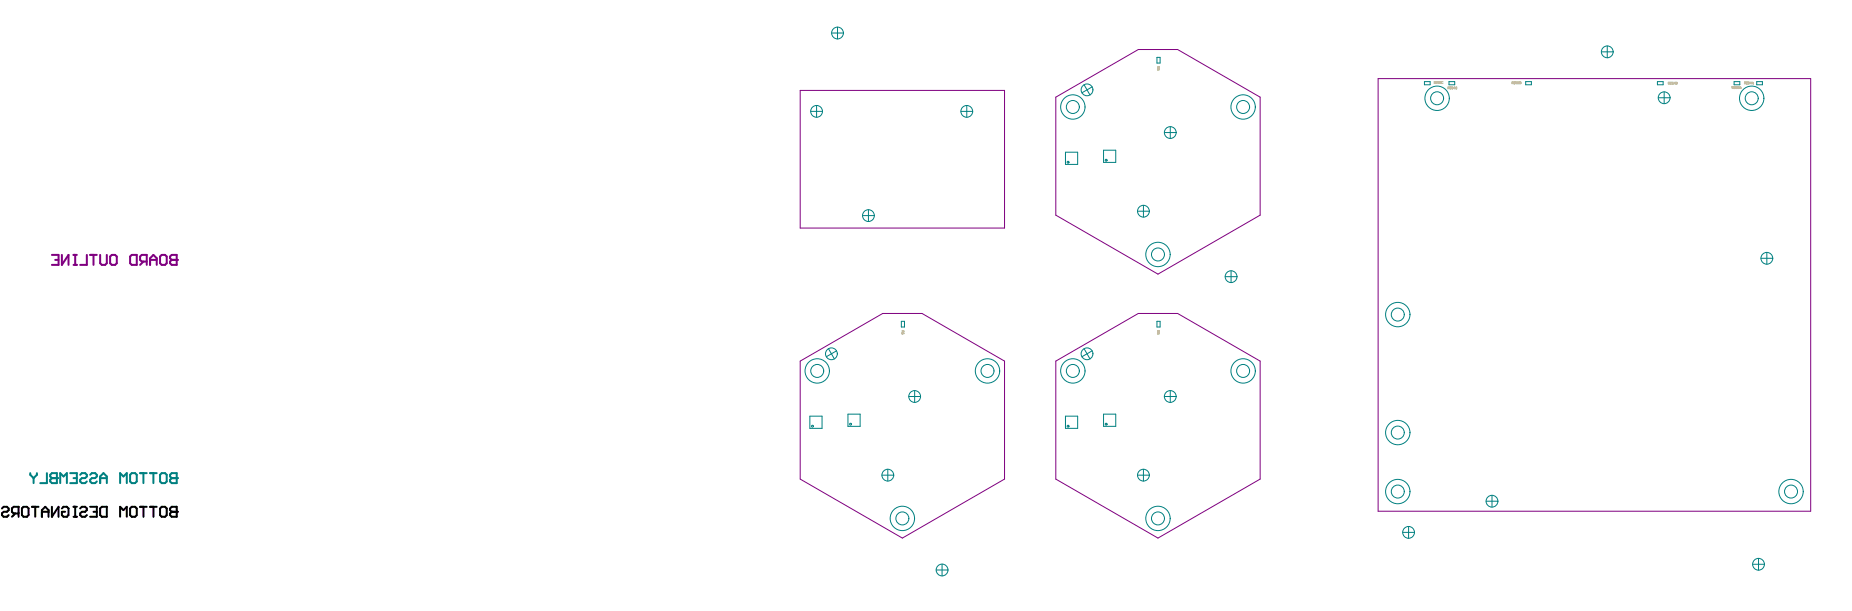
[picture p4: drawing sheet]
<svg xmlns="http://www.w3.org/2000/svg" width="1567mm" height="517mm" viewBox="0 0 1567 517" stroke-linecap="round" stroke-linejoin="round" font-family="sans-serif">
<path d="M150 216v8h-5l-1-1v-2l1-1h5" fill="none" stroke="#800080" stroke-width="1.7"/>
<circle cx="150" cy="220" r=".8" fill="#800080"/>
<g fill="none" stroke="#800080" stroke-width="1.7">
<path d="M44 216h6v8h-6M47 220h3M52 216v8l6-8v8M62 216h3M64 216v8M73 216v8h-5M76 216h6M79 216v8M85 216v7l1 1h3l1-1v-7M93 217l2-1h2l2 1v6l-2 1h-2l-2-1zM110 217l2-1h4v8h-4l-2-1zM127 220h6"/>
<path d="M135 217l2-1h3l1 1v6l-1 1h-3l-2-1zM150 216h-5l-1 1v1l1 2h5M62 224h3M121 221l-2 3M124 221h-4l-1-1v-3l1-1h4v8M127 224v-6l3-2 3 2v6"/>
</g>
<path d="M677 76h173v117h-173zM1166 66h366v366h-366zM894 82l69-40h34l69 40v100l-86 50-86-50zM677 305l70-40h33l70 40v100l-86 50-87-50zM894 305l69-40h34l69 40v100l-86 50-86-50z" fill="none" stroke="#800080" stroke-width=".85"/>
<path d="M704 28h10M709 23v10M1360 39v10M1355 44h10M1037 234h10M1042 229v10M1187 450h10M1192 445v10M797 477v10M1483 477h10M1488 472v10M792 482h10" fill="none" stroke="#008080" stroke-width=".85"/>
<path d="M150 400v9h-5l-1-2v-1l1-2h5" fill="none" stroke="#008080" stroke-width="1.7"/>
<circle cx="150" cy="404" r=".8" fill="#008080"/>
<g fill="none" stroke="#008080" stroke-width="1.7">
<path d="M48 400v9h-4l-1-2v-1l1-2h4M51 409v-9l3 3 3-3v9M59 400h6v9h-6M62 404h3M68 402l1-2h3l1 2v1l-1 1h-3l-1 2v1l1 2h3l1-2M76 402l2-2h3l1 2v1l-1 1h-3l-2 2v1l2 2h3l1-2M85 404h5M85 409v-6l3-3 2 3v6M102 409v-9l2 3 3-3v9M110 402l2-2h2l2 2v5l-2 2h-2l-2-2zM119 400h5M121 400v9"/>
<path d="M127 400h6M130 400v9M135 402l2-2h3l1 2v5l-1 2h-3l-2-2zM150 400h-5l-1 2v1l1 1h5"/>
</g>
<circle cx="48" cy="404" r=".8" fill="#008080"/>
<path d="M26 400v2l2 2M28 404v5M31 400v2l-3 2M40 400v9h-6M48 400h-4l-1 2v1l1 1h4" fill="none" stroke="#008080" stroke-width="1.7"/>
<g fill="none" stroke="#008080" stroke-width=".85">
<path d="M979 49h3v4h-3zM917 72l5 8M924 74l-8 5M1206 69h4v3h-4zM1226 69h5v3h-5zM1291 69h5v3h-5zM1403 69h5v3h-5zM1408 78v10M1468 69h4v3h-4zM1487 69h5v3h-5zM686 94h10M691 89v10"/>
<path d="M813 94h10M818 89v10M1403 83h10M985 112h10M990 107v10M902 129h10v10h-10zM934 127h10v10h-10zM735 177v10M963 179h10M968 174v10M730 182h10M1490 218h10"/>
<path d="M1495 213v10M763 272h2v5h-2zM979 272h3v5h-3zM701 295l5 9M708 297l-9 5M917 295l5 9M924 297l-8 5M769 335h10M774 330v10M985 335h10M990 330v10M685 352h11v10h-11z"/>
<path d="M718 350h10v11h-10zM902 352h10v10h-10zM934 350h10v11h-10zM751 397v10M968 397v10M746 402h10M963 402h10M1263 419v10M1258 424h10"/>
<circle cx="709" cy="28" r="5"/>
<circle cx="1360" cy="44" r="5"/>
<circle cx="920" cy="76" r="5"/>
<circle cx="691" cy="94" r="5"/>
<circle cx="818" cy="94" r="5"/>
<circle cx="908" cy="91" r="5"/>
<circle cx="908" cy="91" r="10"/>
<circle cx="1052" cy="91" r="5"/>
<circle cx="1052" cy="91" r="10"/>
<circle cx="1216" cy="83" r="5"/>
<circle cx="1216" cy="83" r="10"/>
<circle cx="1408" cy="83" r="5"/>
<circle cx="1483" cy="83" r="5"/>
<circle cx="1483" cy="83" r="10"/>
<circle cx="990" cy="112" r="5"/>
<circle cx="904" cy="137" r=".8"/>
<circle cx="936" cy="136" r=".8"/>
<circle cx="968" cy="179" r="5"/>
<circle cx="735" cy="182" r="5"/>
<circle cx="980" cy="215" r="5"/>
<circle cx="980" cy="215" r="10"/>
<circle cx="1495" cy="218" r="5"/>
<circle cx="1042" cy="234" r="5"/>
<circle cx="1183" cy="266" r="5"/>
<circle cx="1183" cy="266" r="10"/>
<circle cx="704" cy="299" r="5"/>
<circle cx="920" cy="299" r="5"/>
<circle cx="692" cy="314" r="5"/>
<circle cx="692" cy="314" r="10"/>
<circle cx="836" cy="314" r="5"/>
<circle cx="836" cy="314" r="10"/>
<circle cx="908" cy="314" r="5"/>
<circle cx="908" cy="314" r="10"/>
<circle cx="1052" cy="314" r="5"/>
<circle cx="1052" cy="314" r="10"/>
<circle cx="774" cy="335" r="5"/>
<circle cx="990" cy="335" r="5"/>
<circle cx="720" cy="359" r=".8"/>
<circle cx="936" cy="359" r=".8"/>
<circle cx="688" cy="360" r=".8"/>
<circle cx="904" cy="361" r=".8"/>
<circle cx="1183" cy="366" r="5"/>
<circle cx="1183" cy="366" r="10"/>
<circle cx="751" cy="402" r="5"/>
<circle cx="968" cy="402" r="5"/>
<circle cx="1183" cy="416" r="5"/>
<circle cx="1183" cy="416" r="10"/>
<circle cx="1516" cy="416" r="5"/>
<circle cx="1516" cy="416" r="10"/>
<circle cx="764" cy="439" r="5"/>
<circle cx="764" cy="439" r="10"/>
<circle cx="980" cy="439" r="5"/>
<circle cx="980" cy="439" r="10"/>
<circle cx="1263" cy="424" r="5"/>
<circle cx="1192" cy="450" r="5"/>
<circle cx="1488" cy="477" r="5"/>
<circle cx="797" cy="482" r="5"/>
</g>
<g fill="none" stroke="#c0c073" stroke-width=".85">
<path d="M980 56h1v1l-1 1v-2M980 58v1l1-1v1M980 57v1M1214 70h1v-1h-1v2M1214 70l1 1M1215 71h1M1216 69v2M763 280h2v1h-1v-1M980 280h1v1h-1v-1M764 281v2v-2l1 1v1M764 280l-1 1M980 281v2l1-2v1v1"/>
<path d="M980 280v1"/>
</g>
<circle cx="1216" cy="69" r=".2" fill="#c0c073"/>
<path d="M1216 69h-1M1218 69h-1v1h1v1l-1-1M1220 69h-2v1h2l-1 1-1-1M1221 69h-1v2l1-1M1280 70h1l-1-1v2M1280 70l1 1M1281 71h1M1282 69v2" fill="none" stroke="#c0c073" stroke-width=".85"/>
<circle cx="1282" cy="69" r=".2" fill="#c0c073"/>
<path d="M1282 69l-1 1M1284 69h-1v1h1v1h-1M1286 69h-2v1h2l-1 1h-1M1286 69v2h1l-1-1" fill="none" stroke="#c0c073" stroke-width=".85"/>
<circle cx="1286" cy="70" r=".2" fill="#c0c073"/>
<path d="M1286 69l1 1h-1M1466 74h1l-1-1v2M1466 74l1 1M1468 75h.1M1468 73v2" fill="none" stroke="#c0c073" stroke-width=".85"/>
<circle cx="1468" cy="73" r=".2" fill="#c0c073"/>
<path d="M1226 75l1-1h-1v1M1226 75h1M1227 75h1M1227 74v1M1468 73v1M1470 73h-1v1h1v1h-1M1472 73h-1v1h1l-1 1M1472 75l1-2v2M1472 74h1" fill="none" stroke="#c0c073" stroke-width=".85"/>
<circle cx="1227" cy="74" r=".2" fill="#c0c073"/>
<path d="M1227 74h.1M1230 74h-1h1l-1 1M1231 74h-1h1v1M1233 74h-1v1h1M1412 71h1v-1h-1v1M1412 71h1M1414 71h.1M1414 70v1" fill="none" stroke="#c0c073" stroke-width=".85"/>
<circle cx="1414" cy="70" r=".2" fill="#c0c073"/>
<path d="M1414 70h.1M1416 70h-1h1v1h-1M1418 70h-1v1M1418 70v1h1l-1-1" fill="none" stroke="#c0c073" stroke-width=".85"/>
<circle cx="1418" cy="70" r=".2" fill="#c0c073"/>
<path d="M1418 70h1h-1M1476 71l1-1v-1h-1v2M1477 71h.1M1478 71h1M1478 69v2" fill="none" stroke="#c0c073" stroke-width=".85"/>
<circle cx="1478" cy="69" r=".2" fill="#c0c073"/>
<path d="M1478 69v1M1481 69h-2v1h2l-1 1h-1M1482 70h-1l1-1v2M1483 70h1M1483 71v-2l1 2" fill="none" stroke="#c0c073" stroke-width=".85"/>
<g fill="none" stroke="#000" stroke-width="1.7">
<path d="M2 430l1-1h3l1 1v1l-1 2h-3l-1 1v2l1 1h3l1-1M13 434l-3 3M16 434h-4l-2-1v-3l2-1h4v8M20 429h3l1 1v6l-1 1h-3l-1-1v-6zM27 429h6M30 429v8M35 433h6M35 437v-6l3-2 3 2v6M44 429v8l6-8v8M52 430l2-1h3l1 1v6l-1 1h-3l-2-1v-3h3M62 437h3M62 429h3"/>
<path d="M64 429v8M68 430l1-1h3l1 1v1l-1 2h-3l-1 1v2l1 1h3l1-1M76 429h6v8h-6M79 433h3M86 429h4v8h-4l-1-1v-6zM102 437v-8l2 2 3-2v8M110 430l2-1h2l2 1v6l-2 1h-2l-2-1zM119 429h5M121 429v8M127 429h6M130 429v8M137 429h3l1 1v6l-1 1h-3l-2-1v-6z"/>
<path d="M145 429h5v8h-5l-1-1v-2l1-1-1-2v-1zM145 433h5"/>
</g>
<circle cx="150" cy="433" r=".8" fill="#000"/>
</svg>
